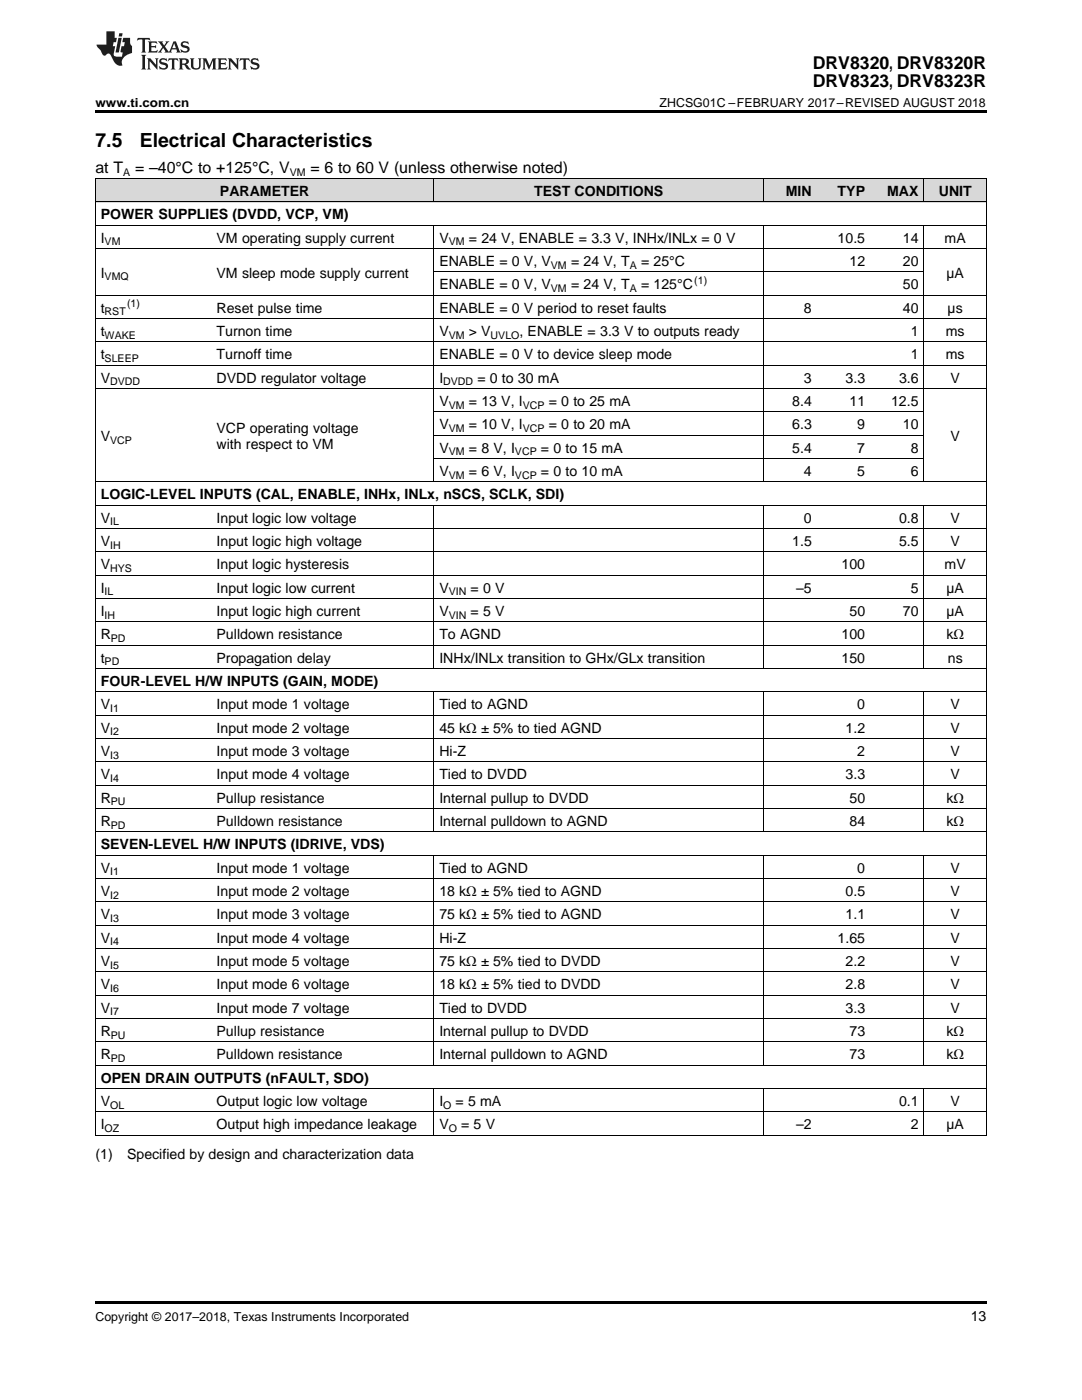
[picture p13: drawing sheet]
<svg xmlns="http://www.w3.org/2000/svg" width="216mm" height="279mm" viewBox="0 0 216 279" stroke-linecap="round" stroke-linejoin="round" font-family="sans-serif">
<defs><g id="words">
<g font-size="3.9">
<text x="19" y="29.3">7.5</text>
<text x="27.9" y="29.3">Electrical Characteristics</text>
</g>
<g font-size="3.5">
<text x="162.2" y="13.8">DRV8320, DRV8320R</text>
<text x="162.2" y="17.3">DRV8323, DRV8323R</text>
</g>
<g font-size="3.2">
<text x="19" y="34.4">at T</text>
<text x="27" y="34.4">= –40°C to +125°C, V</text>
<text x="62" y="34.4">= 6 to 60 V (unless otherwise noted)</text>
</g>
<g font-size="2.8">
<text x="43.9" y="39.1">PARAMETER</text>
<text x="106.6" y="39.1">TEST CONDITIONS</text>
<text x="156.8" y="39.1">MIN</text>
<text x="167.1" y="39.1">TYP</text>
<text x="177" y="39.1">MAX</text>
<text x="187.3" y="39.1">UNIT</text>
<text x="20.1" y="43.7">POWER SUPPLIES (DVDD, VCP, VM)</text>
<text x="20.1" y="48.4">I</text>
<text x="43.2" y="48.4">VM operating supply current</text>
<text x="87.7" y="48.4">V</text>
<text x="87.7" y="53.1">ENABLE = 0 V, V</text>
<text x="93.6" y="48.4">= 24 V, ENABLE = 3.3 V, INHx/INLx = 0 V</text>
<text x="113.9" y="53.1">= 24 V, T</text>
<text x="127.9" y="53.1">= 25°C</text>
<text x="167.1" y="48.4">10.5</text>
<text x="169.5" y="53.1">12</text>
<text x="180.2" y="48.4">14</text>
<text x="180.2" y="53.1">20</text>
<text x="188.5" y="48.4">mA</text>
<text x="20.1" y="55.4">I</text>
<text x="43.2" y="55.4">VM sleep mode supply current</text>
<text x="87.7" y="57.7">ENABLE = 0 V, V</text>
<text x="113.9" y="57.7">= 24 V, T</text>
<text x="127.9" y="57.7">= 125°C</text>
<text x="180.2" y="57.7">50</text>
<text x="188.8" y="55.4">µA</text>
<text x="20.1" y="62.4">t</text>
<text x="43.2" y="62.4">Reset pulse time</text>
<text x="87.7" y="62.4">ENABLE = 0 V period to reset faults</text>
<text x="160.4" y="62.4">8</text>
<text x="180.2" y="62.4">40</text>
<text x="189.1" y="62.4">µs</text>
<text x="20.1" y="67">t</text>
<text x="20.1" y="71.7">t</text>
<text x="43.2" y="67">Turnon time</text>
<text x="43.2" y="71.7">Turnoff time</text>
<text x="87.7" y="67">V</text>
<text x="87.7" y="71.7">ENABLE = 0 V to device sleep mode</text>
<text x="93.6" y="67">&gt; V</text>
<text x="103.7" y="67">, ENABLE = 3.3 V to outputs ready</text>
<text x="181.7" y="67">1</text>
<text x="181.7" y="71.7">1</text>
<text x="188.7" y="67">ms</text>
<text x="188.7" y="71.7">ms</text>
<text x="20.1" y="76.3">V</text>
<text x="43.2" y="76.3">DVDD regulator voltage</text>
<text x="87.7" y="76.3">I</text>
<text x="95.2" y="76.3">= 0 to 30 mA</text>
<text x="160.4" y="76.3">3</text>
<text x="168.7" y="76.3">3.3</text>
<text x="179.4" y="76.3">3.6</text>
<text x="189.7" y="76.3">V</text>
<text x="87.7" y="81">V</text>
<text x="93.6" y="81">= 13 V, I</text>
<text x="109.5" y="81">= 0 to 25 mA</text>
<text x="158.1" y="81">8.4</text>
<text x="169.5" y="81">11</text>
<text x="177.8" y="81">12.5</text>
<text x="20.1" y="88">V</text>
<text x="43.2" y="86.4">VCP operating voltage</text>
<text x="43.2" y="89.6">with respect to VM</text>
<text x="87.7" y="85.7">V</text>
<text x="93.6" y="85.7">= 10 V, I</text>
<text x="109.5" y="85.7">= 0 to 20 mA</text>
<text x="158.1" y="85.7">6.3</text>
<text x="171.1" y="85.7">9</text>
<text x="180.2" y="85.7">10</text>
<text x="189.7" y="88">V</text>
<text x="87.7" y="90.3">V</text>
<text x="87.7" y="95">V</text>
<text x="93.6" y="90.3">= 8 V, I</text>
<text x="93.6" y="95">= 6 V, I</text>
<text x="107.9" y="90.3">= 0 to 15 mA</text>
<text x="107.9" y="95">= 0 to 10 mA</text>
<text x="158.1" y="90.3">5.4</text>
<text x="160.4" y="95">4</text>
<text x="171.1" y="90.3">7</text>
<text x="171.1" y="95">5</text>
<text x="181.7" y="90.3">8</text>
<text x="181.7" y="95">6</text>
<text x="20.1" y="99.6">LOGIC-LEVEL INPUTS (CAL, ENABLE, INHx, INLx, nSCS, SCLK, SDI)</text>
<text x="20.1" y="104.3">V</text>
<text x="43.2" y="104.3">Input logic low voltage</text>
<text x="160.4" y="104.3">0</text>
<text x="179.4" y="104.3">0.8</text>
<text x="189.7" y="104.3">V</text>
<text x="20.1" y="108.9">V</text>
<text x="20.1" y="113.6">V</text>
<text x="43.2" y="108.9">Input logic high voltage</text>
<text x="43.2" y="113.6">Input logic hysteresis</text>
<text x="158.1" y="108.9">1.5</text>
<text x="167.9" y="113.6">100</text>
<text x="179.4" y="108.9">5.5</text>
<text x="188.5" y="113.6">mV</text>
<text x="189.7" y="108.9">V</text>
<text x="20.1" y="118.3">I</text>
<text x="43.2" y="118.3">Input logic low current</text>
<text x="87.7" y="118.3">V</text>
<text x="93.9" y="118.3">= 0 V</text>
<text x="158.9" y="118.3">–5</text>
<text x="181.7" y="118.3">5</text>
<text x="188.8" y="118.3">µA</text>
<text x="20.1" y="122.9">I</text>
<text x="43.2" y="122.9">Input logic high current</text>
<text x="87.7" y="122.9">V</text>
<text x="93.9" y="122.9">= 5 V</text>
<text x="169.5" y="122.9">50</text>
<text x="180.2" y="122.9">70</text>
<text x="188.8" y="122.9">µA</text>
<text x="20.1" y="127.6">R</text>
<text x="43.2" y="127.6">Pulldown resistance</text>
<text x="87.7" y="127.6">To AGND</text>
<text x="167.9" y="127.6">100</text>
<text x="188.8" y="127.6">kΩ</text>
<text x="20.1" y="132.2">t</text>
<text x="20.1" y="136.9">FOUR-LEVEL H/W INPUTS (GAIN, MODE)</text>
<text x="43.2" y="132.2">Propagation delay</text>
<text x="87.7" y="132.2">INHx/INLx transition to GHx/GLx transition</text>
<text x="167.9" y="132.2">150</text>
<text x="189.1" y="132.2">ns</text>
<text x="20.1" y="141.5">V</text>
<text x="43.2" y="141.5">Input mode 1 voltage</text>
<text x="87.7" y="141.5">Tied to AGND</text>
<text x="171.1" y="141.5">0</text>
<text x="189.7" y="141.5">V</text>
<text x="20.1" y="146.2">V</text>
<text x="43.2" y="146.2">Input mode 2 voltage</text>
<text x="87.7" y="146.2">45 kΩ ± 5% to tied AGND</text>
<text x="168.7" y="146.2">1.2</text>
<text x="189.7" y="146.2">V</text>
<text x="20.1" y="150.8">V</text>
<text x="20.1" y="155.5">V</text>
<text x="43.2" y="150.8">Input mode 3 voltage</text>
<text x="43.2" y="155.5">Input mode 4 voltage</text>
<text x="87.7" y="150.8">Hi-Z</text>
<text x="87.7" y="155.5">Tied to DVDD</text>
<text x="168.7" y="155.5">3.3</text>
<text x="171.1" y="150.8">2</text>
<text x="189.7" y="150.8">V</text>
<text x="189.7" y="155.5">V</text>
<text x="20.1" y="160.2">R</text>
<text x="43.2" y="160.2">Pullup resistance</text>
<text x="87.7" y="160.2">Internal pullup to DVDD</text>
<text x="169.5" y="160.2">50</text>
<text x="188.8" y="160.2">kΩ</text>
<text x="20.1" y="164.8">R</text>
<text x="43.2" y="164.8">Pulldown resistance</text>
<text x="87.7" y="164.8">Internal pulldown to AGND</text>
<text x="169.5" y="164.8">84</text>
<text x="188.8" y="164.8">kΩ</text>
<text x="20.1" y="169.5">SEVEN-LEVEL H/W INPUTS (IDRIVE, VDS)</text>
<text x="20.1" y="174.1">V</text>
<text x="20.1" y="178.8">V</text>
<text x="43.2" y="174.1">Input mode 1 voltage</text>
<text x="43.2" y="178.8">Input mode 2 voltage</text>
<text x="87.7" y="174.1">Tied to AGND</text>
<text x="87.7" y="178.8">18 kΩ ± 5% tied to AGND</text>
<text x="168.7" y="178.8">0.5</text>
<text x="171.1" y="174.1">0</text>
<text x="189.7" y="174.1">V</text>
<text x="189.7" y="178.8">V</text>
<text x="20.1" y="183.4">V</text>
<text x="43.2" y="183.4">Input mode 3 voltage</text>
<text x="87.7" y="183.4">75 kΩ ± 5% tied to AGND</text>
<text x="168.7" y="183.4">1.1</text>
<text x="189.7" y="183.4">V</text>
<text x="20.1" y="188.1">V</text>
<text x="43.2" y="188.1">Input mode 4 voltage</text>
<text x="87.7" y="188.1">Hi-Z</text>
<text x="167.1" y="188.1">1.65</text>
<text x="189.7" y="188.1">V</text>
<text x="20.1" y="192.8">V</text>
<text x="20.1" y="197.4">V</text>
<text x="43.2" y="192.8">Input mode 5 voltage</text>
<text x="43.2" y="197.4">Input mode 6 voltage</text>
<text x="87.7" y="192.8">75 kΩ ± 5% tied to DVDD</text>
<text x="87.7" y="197.4">18 kΩ ± 5% tied to DVDD</text>
<text x="168.7" y="192.8">2.2</text>
<text x="168.7" y="197.4">2.8</text>
<text x="189.7" y="192.8">V</text>
<text x="189.7" y="197.4">V</text>
<text x="20.1" y="202.1">V</text>
<text x="43.2" y="202.1">Input mode 7 voltage</text>
<text x="87.7" y="202.1">Tied to DVDD</text>
<text x="168.7" y="202.1">3.3</text>
<text x="189.7" y="202.1">V</text>
<text x="20.1" y="206.7">R</text>
<text x="43.2" y="206.7">Pullup resistance</text>
<text x="87.7" y="206.7">Internal pullup to DVDD</text>
<text x="169.5" y="206.7">73</text>
<text x="188.8" y="206.7">kΩ</text>
<text x="20.1" y="211.4">R</text>
<text x="43.2" y="211.4">Pulldown resistance</text>
<text x="87.7" y="211.4">Internal pulldown to AGND</text>
<text x="169.5" y="211.4">73</text>
<text x="188.8" y="211.4">kΩ</text>
<text x="20.1" y="216">OPEN DRAIN OUTPUTS (nFAULT, SDO)</text>
<text x="20.1" y="220.7">V</text>
<text x="43.2" y="220.7">Output logic low voltage</text>
<text x="87.7" y="220.7">I</text>
<text x="90.9" y="220.7">= 5 mA</text>
<text x="179.4" y="220.7">0.1</text>
<text x="189.7" y="220.7">V</text>
<text x="20.1" y="225.4">I</text>
<text x="43.2" y="225.4">Output high impedance leakage</text>
<text x="87.7" y="225.4">V</text>
<text x="92" y="225.4">= 5 V</text>
<text x="158.9" y="225.4">–2</text>
<text x="181.7" y="225.4">2</text>
<text x="188.8" y="225.4">µA</text>
<text x="19" y="231.2">(1)</text>
<text x="25.4" y="231.2">Specified by design and characterization data</text>
<text x="193.7" y="263.6">13</text>
</g>
<g font-size="2.5">
<text x="19" y="21.4">www.ti.com.cn</text>
<text x="131.6" y="21.4">ZHCSG01C –FEBRUARY 2017–REVISED AUGUST 2018</text>
<text x="19" y="263.6">Copyright © 2017–2018, Texas Instruments Incorporated</text>
</g>
<g font-size="2.1">
<text x="24.6" y="35.1">A</text>
<text x="57.8" y="35.1">VM</text>
<text x="20.9" y="49">VM</text>
<text x="89.5" y="49">VM</text>
<text x="109.9" y="53.6">VM</text>
<text x="125.7" y="53.6">A</text>
<text x="20.9" y="56">VMQ</text>
<text x="109.9" y="58.3">VM</text>
<text x="125.7" y="58.3">A</text>
<text x="138.5" y="56.6">(1)</text>
<text x="20.9" y="62.9">RST</text>
<text x="25.4" y="61.2">(1)</text>
<text x="20.9" y="67.6">WAKE</text>
<text x="89.5" y="67.6">VM</text>
<text x="97.9" y="67.6">UVLO</text>
<text x="20.9" y="72.2">SLEEP</text>
<text x="22" y="76.9">DVDD</text>
<text x="88.4" y="76.9">DVDD</text>
<text x="89.5" y="81.6">VM</text>
<text x="104.3" y="81.6">VCP</text>
<text x="22" y="88.5">VCP</text>
<text x="89.5" y="86.2">VM</text>
<text x="104.3" y="86.2">VCP</text>
<text x="89.5" y="90.9">VM</text>
<text x="89.5" y="95.5">VM</text>
<text x="102.8" y="90.9">VCP</text>
<text x="102.8" y="95.5">VCP</text>
<text x="22" y="104.8">IL</text>
<text x="22" y="109.5">IH</text>
<text x="20.9" y="118.8">IL</text>
<text x="22" y="114.2">HYS</text>
<text x="89.5" y="118.8">VIN</text>
<text x="20.9" y="123.5">IH</text>
<text x="89.5" y="123.5">VIN</text>
<text x="22.1" y="128.1">PD</text>
<text x="20.9" y="132.8">PD</text>
<text x="22" y="142.1">I1</text>
<text x="22" y="146.8">I2</text>
<text x="22" y="151.4">I3</text>
<text x="22" y="156.1">I4</text>
<text x="22.1" y="160.7">PU</text>
<text x="22.1" y="165.4">PD</text>
<text x="22" y="174.7">I1</text>
<text x="22" y="179.4">I2</text>
<text x="22" y="184">I3</text>
<text x="22" y="188.7">I4</text>
<text x="22" y="193.3">I5</text>
<text x="22" y="198">I6</text>
<text x="22" y="202.6">I7</text>
<text x="22.1" y="207.3">PU</text>
<text x="22.1" y="211.9">PD</text>
<text x="22" y="221.3">OL</text>
<text x="88.4" y="221.3">O</text>
<text x="20.9" y="225.9">OZ</text>
<text x="89.5" y="225.9">O</text>
</g>
</g></defs>
<g fill="#d8d8d8">
<path d="M19 35.7h21.4v4.7h-21.4z"/>
<path d="M40.4 35.7h1.8v4.7h-1.8z"/>
<path d="M42.2 35.7h26.6v4.7h-26.6z"/>
<path d="M68.8 35.7h17.8v4.7h-17.8z"/>
<path d="M86.6 35.7h65.8v4.7h-65.8z"/>
<path d="M152.4 35.7h10.7v4.7h-10.7z"/>
<path d="M163.1 35.7h10.6v4.7h-10.6z"/>
<path d="M173.7 35.7h10.7v4.7h-10.7z"/>
<path d="M184.4 35.7h12.4v4.7h-12.4z"/>
</g>
<path d="M19 22h177.8v.5h-177.8zM19 259.7h177.8v.5h-177.8z" fill="#000"/>
<g fill="none" stroke="#000" stroke-width=".2">
<path d="M19 35.6l177.8 .1v190.9M19.1 35.7v190.9M86.6 35.7v4.7M152.3 35.7v4.7M184.3 35.7v4.7M19 58.9h177.8M19 49.6h177.8M19 45h177.8M19 40.3h177.8M86.6 45v51.2M86.6 54.3h97.8M152.3 45v51.2"/>
<path d="M184.3 45v51.2M19 77.6h177.8M19 72.9h177.8M19 68.2h177.8M19 63.6h177.8M19 96.2h177.8M86.6 91.5h97.8M86.6 86.9h97.8M86.6 82.2h97.8M19 119.5h177.8M19 114.8h177.8M19 110.2h177.8"/>
<path d="M19 105.5h177.8M19 100.8h177.8M86.6 100.9v32.6M152.3 100.9v32.6M184.3 100.9v32.6M19 138.1h177.8M19 133.4h177.8M19 128.8h177.8M19 124.1h177.8M86.6 138.1v28M152.3 138.1v28M184.3 138.1v28"/>
<path d="M19 156.7h177.8M19 152.1h177.8M19 147.4h177.8M19 142.8h177.8M19 175.3h177.8M19 170.7h177.8M19 166h177.8M19 161.4h177.8M86.6 170.7v42M152.3 170.7v42M184.3 170.7v42M19 198.6h177.8"/>
<path d="M19 194h177.8M19 189.3h177.8M19 184.7h177.8M19 180h177.8M19 217.3h177.8M19 212.6h177.8M19 207.9h177.8M19 203.3h177.8M86.6 217.3v9.3M152.3 217.3v9.3M184.3 217.3v9.3M19 226.6h177.8"/>
<path d="M19 221.9h177.8"/>
</g>
<g fill="#231f20">
<path d="M27.5 7.6l-.1 .5 .4-.2h.6v.1v2.1l-.2 .4h1l-.3-.4v-2.1l.1-.1h.5l.5 .2-.2-.5zM29.5 8.3l.2 .3v1.5l-.2 .4h1.8l.2-.6a1.04 1.04 0 0 1-1.3 .2v-.7h.6l.3 .2v-.6l-.3 .2h-.6v-.6l.8-.1 .4 .3-.2-.5zM31.5 8.3l.9 1.1-.9 1.1h.8l-.2-.2 .5-.7 .4 .7-.2 .2h1.5l-.1-.2 .1-.4h.9l.1 .4-.2 .2h1l-.3-.3-.7-1.9h-.5l-.9 2-.8-1 .9-1h-.8l.1 .3-.3 .5-.4-.6 .2-.2zM34.7 8.6l.4 1h-.7zM36.3 8.4a.63 .63 0 0 0-.2 .7 .63 .63 0 0 0 .6 .4l.6 .2 .1 .2a.75 .75 0 0 1-.7 .4 .75 .75 0 0 1-.6-.5l.1 .7 .1-.1a1.11 1.11 0 0 0 1.5-.6 1.13 1.13 0 0 0-1.2-.8l-.1-.4a1.04 1.04 0 0 1 1.2 .2l-.2-.5-.1 .1-.5-.2zM28.2 10.9l.2 .4v2.2l-.2 .4h1l-.3-.4v-2.2l.3-.4zM29.3 11.6l.3 .4v1.5l-.3 .4h.8l-.2-.4v-1.3l1.5 1.7v-1.9l.2-.4h-.7l.2 .4v.9l-1.1-1.3zM32 11.8a.62 .62 0 0 0-.2 .7 .62 .62 0 0 0 .6 .4l.6 .1 .1 .3a.76 .76 0 0 1-.7 .3 .76 .76 0 0 1-.6-.4l.1 .7 .1-.1a1.11 1.11 0 0 0 1.5-.6 1.13 1.13 0 0 0-1.2-.8l-.1-.4a1.04 1.04 0 0 1 1.2 .2l-.2-.6-.1 .1-.5-.1zM33.7 11.6l-.2 .6a.61 .61 0 0 1 .8-.3v1.6l-.2 .4h.9l-.2-.4v-1.6a.63 .63 0 0 1 .8 .3l-.2-.6zM35.6 11.6l.3 .4v1.5l-.3 .4h1l-.2-.2v-.8l.5 .2a.76 .76 0 0 0 1.2 .7l-1-1a.58 .58 0 0 0 .6-.5 .58 .58 0 0 0-.5-.6zM36.4 11.9h.1a.45 .45 0 0 1 .5 .1 .45 .45 0 0 1 .1 .5l-.7 .2zM37.9 11.6l.2 .2a2.17 2.17 0 0 0 .3 1.9 .99 .99 0 0 0 1.6-.6v-1.1l.2-.4h-.7l.2 .2a1.92 1.92 0 0 1-.2 1.8 .6 .6 0 0 1-.9-.5v-1.1l.2-.4zM40.4 11.6l.2 .4v1.5l-.2 .4h.7l-.2-.4v-1.4l.8 1.8 .8-1.8v1.4l-.2 .4h.9l-.2-.4v-1.5l.2-.4h-.8l-.6 1.5-.6-1.5zM43.4 11.6l.2 .4v1.5l-.2 .4h1.8l.2-.6a1.04 1.04 0 0 1-1.3 .1v-.6h.5l.4 .2v-.6l-.4 .2h-.5v-.7h.8l.3 .3-.1-.6zM45.5 11.6l.2 .4v1.5l-.2 .4h.7l-.2-.4v-1.3l1.5 1.7v-1.9l.2-.4h-.7l.2 .4v.9l-1.1-1.3zM47.9 11.6l-.1 .6a.61 .61 0 0 1 .8-.3v1.6l-.3 .4h1l-.3-.4 .1-1.6a.63 .63 0 0 1 .7 .3l-.1-.6zM50.2 11.8a.62 .62 0 0 0-.2 .7 .62 .62 0 0 0 .6 .4l.6 .1 .2 .3a.76 .76 0 0 1-.8 .3 .76 .76 0 0 1-.6-.4l.1 .7 .2-.1a1.11 1.11 0 0 0 1.5-.6 1.13 1.13 0 0 0-1.3-.8l-.1-.4a1.04 1.04 0 0 1 1.2 .2l-.1-.6-.2 .1-.5-.1z"/>
<path d="M21.2 6.3v2.6h-1.9l.1 .4 .7 .9a.91 .91 0 0 0 1 .8 .56 .56 0 0 1 .5-.3 .56 .56 0 0 1 .5 .3l.4 .8a1.53 1.53 0 0 0 1.9 1.2 1.54 1.54 0 0 1 1-2.1l.9-.3v-1.4a1.52 1.52 0 0 1-.3-1.6h-1.4l-.2 .8h.5l-.2 .8h-.4l-.2 1v.2l.4 .1-.2 .8a1.93 1.93 0 0 1-1.6-.3l.3-1.8h-.5l.2-.8h.4l.2-.8h-.4v-1.3zM23.6 7.6l-.6 2.9h.7l.6-2.9zM23.8 6.6l-.1 .7h.6l.2-.7z"/>
</g>
<use href="#words"/>
</svg>
